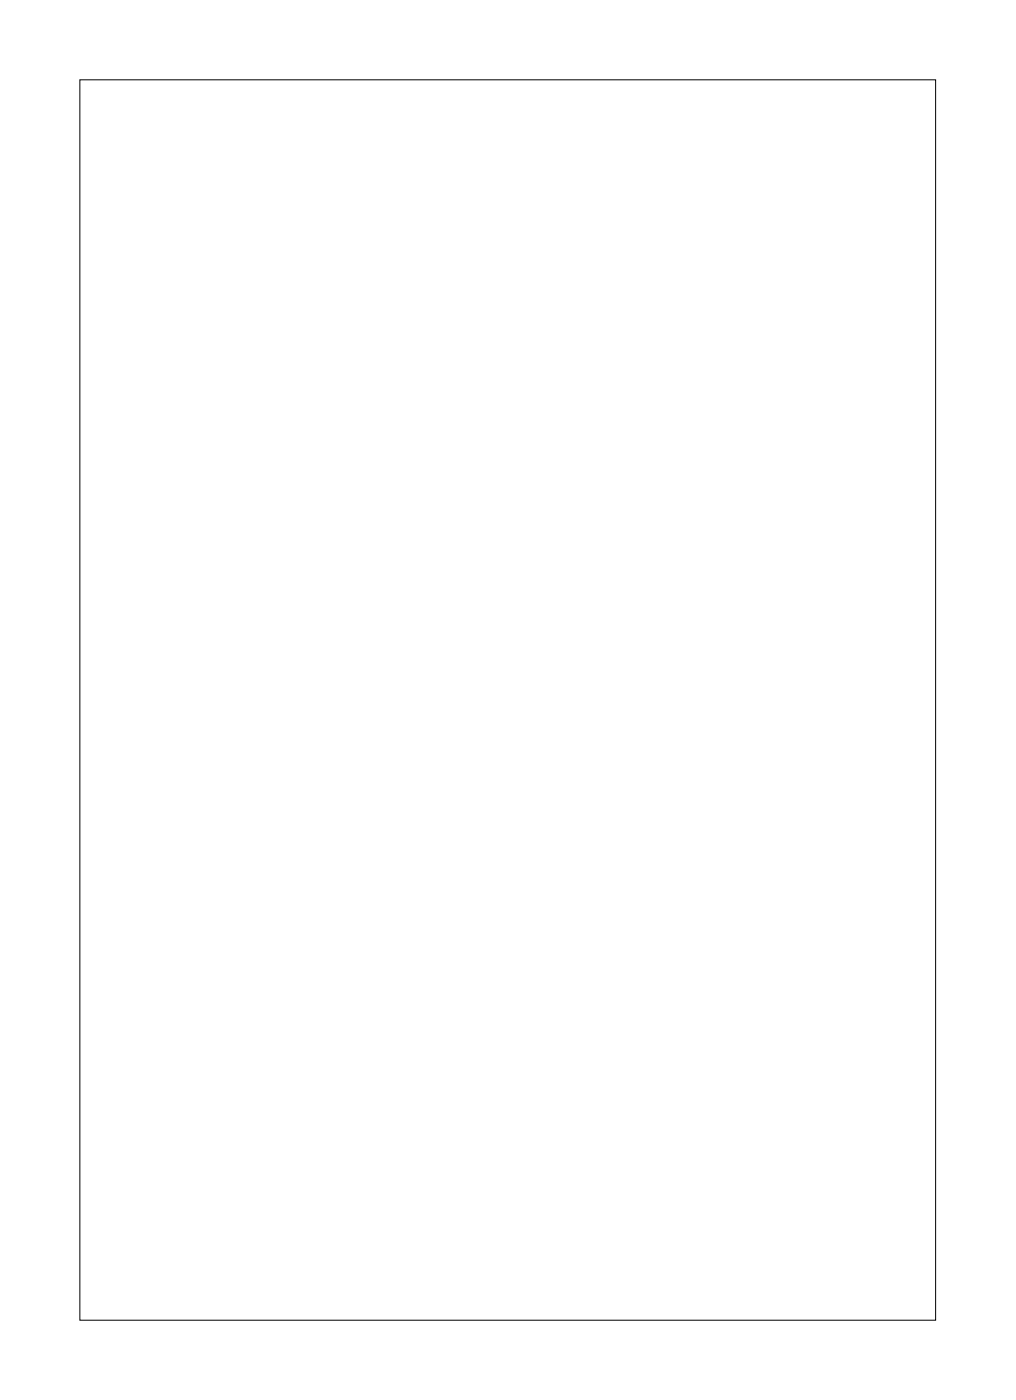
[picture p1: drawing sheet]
<svg xmlns="http://www.w3.org/2000/svg" width="109mm" height="150mm" viewBox="0 0 109 150" stroke-linecap="round" stroke-linejoin="round" font-family="sans-serif">
<path d="M8.6 8.6h91.8v133.1h-91.8z" fill="none" stroke="#000" stroke-width=".11"/>
<path d="M66.9 70.8h1.4v1.4h-1.4z" fill="#fff"/>
<path d="M66.9 70.8h1.4v1.4h-1.4z" fill="none" stroke="#fff" stroke-width=".76" stroke-linecap="butt"/>
<circle cx="67.6" cy="71.5" r=".7" fill="#fff"/>
<circle cx="67.6" cy="71.5" r=".7" fill="none" stroke="#fff" stroke-width=".76" stroke-linecap="butt"/>
<circle cx="67.6" cy="79.1" r=".7" fill="#fff"/>
<circle cx="67.6" cy="79.1" r=".7" fill="none" stroke="#fff" stroke-width=".76" stroke-linecap="butt"/>
<circle cx="70.1" cy="71.5" r=".7" fill="#fff"/>
<circle cx="70.1" cy="71.5" r=".7" fill="none" stroke="#fff" stroke-width=".76" stroke-linecap="butt"/>
<circle cx="70.1" cy="79.1" r=".7" fill="#fff"/>
<circle cx="70.1" cy="79.1" r=".7" fill="none" stroke="#fff" stroke-width=".76" stroke-linecap="butt"/>
<circle cx="72.7" cy="71.5" r=".7" fill="#fff"/>
<circle cx="72.7" cy="71.5" r=".7" fill="none" stroke="#fff" stroke-width=".76" stroke-linecap="butt"/>
<circle cx="72.7" cy="79.1" r=".7" fill="#fff"/>
<circle cx="72.7" cy="79.1" r=".7" fill="none" stroke="#fff" stroke-width=".76" stroke-linecap="butt"/>
<circle cx="75.2" cy="71.5" r=".7" fill="#fff"/>
<circle cx="75.2" cy="71.5" r=".7" fill="none" stroke="#fff" stroke-width=".76" stroke-linecap="butt"/>
<circle cx="75.2" cy="79.1" r=".7" fill="#fff"/>
<circle cx="75.2" cy="79.1" r=".7" fill="none" stroke="#fff" stroke-width=".76" stroke-linecap="butt"/>
<circle cx="77.7" cy="71.5" r=".7" fill="#fff"/>
<circle cx="77.7" cy="71.5" r=".7" fill="none" stroke="#fff" stroke-width=".76" stroke-linecap="butt"/>
<circle cx="77.7" cy="79.1" r=".7" fill="#fff"/>
<circle cx="77.7" cy="79.1" r=".7" fill="none" stroke="#fff" stroke-width=".76" stroke-linecap="butt"/>
<circle cx="80.3" cy="71.5" r=".7" fill="#fff"/>
<circle cx="80.3" cy="71.5" r=".7" fill="none" stroke="#fff" stroke-width=".76" stroke-linecap="butt"/>
<circle cx="80.3" cy="79.1" r=".7" fill="#fff"/>
<circle cx="80.3" cy="79.1" r=".7" fill="none" stroke="#fff" stroke-width=".76" stroke-linecap="butt"/>
<circle cx="82.8" cy="71.5" r=".7" fill="#fff"/>
<circle cx="82.8" cy="71.5" r=".7" fill="none" stroke="#fff" stroke-width=".76" stroke-linecap="butt"/>
<circle cx="82.8" cy="79.1" r=".7" fill="#fff"/>
<circle cx="82.8" cy="79.1" r=".7" fill="none" stroke="#fff" stroke-width=".76" stroke-linecap="butt"/>
<circle cx="85.4" cy="71.5" r=".7" fill="#fff"/>
<circle cx="85.4" cy="71.5" r=".7" fill="none" stroke="#fff" stroke-width=".76" stroke-linecap="butt"/>
<circle cx="85.4" cy="79.1" r=".7" fill="#fff"/>
<circle cx="85.4" cy="79.1" r=".7" fill="none" stroke="#fff" stroke-width=".76" stroke-linecap="butt"/>
<path d="M41.5 121.6h1.4v1.4h-1.4z" fill="#fff"/>
<path d="M41.5 121.6h1.4v1.4h-1.4z" fill="none" stroke="#fff" stroke-width=".76" stroke-linecap="butt"/>
<circle cx="42.2" cy="122.3" r=".7" fill="#fff"/>
<circle cx="42.2" cy="122.3" r=".7" fill="none" stroke="#fff" stroke-width=".76" stroke-linecap="butt"/>
<circle cx="42.2" cy="114.7" r=".7" fill="#fff"/>
<circle cx="42.2" cy="114.7" r=".7" fill="none" stroke="#fff" stroke-width=".76" stroke-linecap="butt"/>
<circle cx="39.6" cy="122.3" r=".7" fill="#fff"/>
<circle cx="39.6" cy="122.3" r=".7" fill="none" stroke="#fff" stroke-width=".76" stroke-linecap="butt"/>
<circle cx="39.6" cy="114.7" r=".7" fill="#fff"/>
<circle cx="39.6" cy="114.7" r=".7" fill="none" stroke="#fff" stroke-width=".76" stroke-linecap="butt"/>
<circle cx="37.1" cy="122.3" r=".7" fill="#fff"/>
<circle cx="37.1" cy="122.3" r=".7" fill="none" stroke="#fff" stroke-width=".76" stroke-linecap="butt"/>
<circle cx="37.1" cy="114.7" r=".7" fill="#fff"/>
<circle cx="37.1" cy="114.7" r=".7" fill="none" stroke="#fff" stroke-width=".76" stroke-linecap="butt"/>
<circle cx="34.6" cy="122.3" r=".7" fill="#fff"/>
<circle cx="34.6" cy="122.3" r=".7" fill="none" stroke="#fff" stroke-width=".76" stroke-linecap="butt"/>
<circle cx="34.6" cy="114.7" r=".7" fill="#fff"/>
<circle cx="34.6" cy="114.7" r=".7" fill="none" stroke="#fff" stroke-width=".76" stroke-linecap="butt"/>
<circle cx="32" cy="122.3" r=".7" fill="#fff"/>
<circle cx="32" cy="122.3" r=".7" fill="none" stroke="#fff" stroke-width=".76" stroke-linecap="butt"/>
<circle cx="32" cy="114.7" r=".7" fill="#fff"/>
<circle cx="32" cy="114.7" r=".7" fill="none" stroke="#fff" stroke-width=".76" stroke-linecap="butt"/>
<circle cx="29.5" cy="122.3" r=".7" fill="#fff"/>
<circle cx="29.5" cy="122.3" r=".7" fill="none" stroke="#fff" stroke-width=".76" stroke-linecap="butt"/>
<circle cx="29.5" cy="114.7" r=".7" fill="#fff"/>
<circle cx="29.5" cy="114.7" r=".7" fill="none" stroke="#fff" stroke-width=".76" stroke-linecap="butt"/>
<circle cx="26.9" cy="122.3" r=".7" fill="#fff"/>
<circle cx="26.9" cy="122.3" r=".7" fill="none" stroke="#fff" stroke-width=".76" stroke-linecap="butt"/>
<circle cx="26.9" cy="114.7" r=".7" fill="#fff"/>
<circle cx="26.9" cy="114.7" r=".7" fill="none" stroke="#fff" stroke-width=".76" stroke-linecap="butt"/>
<circle cx="24.4" cy="122.3" r=".7" fill="#fff"/>
<circle cx="24.4" cy="122.3" r=".7" fill="none" stroke="#fff" stroke-width=".76" stroke-linecap="butt"/>
<circle cx="24.4" cy="114.7" r=".7" fill="#fff"/>
<circle cx="24.4" cy="114.7" r=".7" fill="none" stroke="#fff" stroke-width=".76" stroke-linecap="butt"/>
<path d="M41.5 78.4h1.4v1.4h-1.4z" fill="#fff"/>
<path d="M41.5 78.4h1.4v1.4h-1.4z" fill="none" stroke="#fff" stroke-width=".76" stroke-linecap="butt"/>
<circle cx="42.2" cy="79.1" r=".7" fill="#fff"/>
<circle cx="42.2" cy="79.1" r=".7" fill="none" stroke="#fff" stroke-width=".76" stroke-linecap="butt"/>
<circle cx="42.2" cy="71.5" r=".7" fill="#fff"/>
<circle cx="42.2" cy="71.5" r=".7" fill="none" stroke="#fff" stroke-width=".76" stroke-linecap="butt"/>
<circle cx="39.6" cy="79.1" r=".7" fill="#fff"/>
<circle cx="39.6" cy="79.1" r=".7" fill="none" stroke="#fff" stroke-width=".76" stroke-linecap="butt"/>
<circle cx="39.6" cy="71.5" r=".7" fill="#fff"/>
<circle cx="39.6" cy="71.5" r=".7" fill="none" stroke="#fff" stroke-width=".76" stroke-linecap="butt"/>
<circle cx="37.1" cy="79.1" r=".7" fill="#fff"/>
<circle cx="37.1" cy="79.1" r=".7" fill="none" stroke="#fff" stroke-width=".76" stroke-linecap="butt"/>
<circle cx="37.1" cy="71.5" r=".7" fill="#fff"/>
<circle cx="37.1" cy="71.5" r=".7" fill="none" stroke="#fff" stroke-width=".76" stroke-linecap="butt"/>
<circle cx="34.6" cy="79.1" r=".7" fill="#fff"/>
<circle cx="34.6" cy="79.1" r=".7" fill="none" stroke="#fff" stroke-width=".76" stroke-linecap="butt"/>
<circle cx="34.6" cy="71.5" r=".7" fill="#fff"/>
<circle cx="34.6" cy="71.5" r=".7" fill="none" stroke="#fff" stroke-width=".76" stroke-linecap="butt"/>
<circle cx="32" cy="79.1" r=".7" fill="#fff"/>
<circle cx="32" cy="79.1" r=".7" fill="none" stroke="#fff" stroke-width=".76" stroke-linecap="butt"/>
<circle cx="32" cy="71.5" r=".7" fill="#fff"/>
<circle cx="32" cy="71.5" r=".7" fill="none" stroke="#fff" stroke-width=".76" stroke-linecap="butt"/>
<circle cx="29.5" cy="79.1" r=".7" fill="#fff"/>
<circle cx="29.5" cy="79.1" r=".7" fill="none" stroke="#fff" stroke-width=".76" stroke-linecap="butt"/>
<circle cx="29.5" cy="71.5" r=".7" fill="#fff"/>
<circle cx="29.5" cy="71.5" r=".7" fill="none" stroke="#fff" stroke-width=".76" stroke-linecap="butt"/>
<circle cx="26.9" cy="79.1" r=".7" fill="#fff"/>
<circle cx="26.9" cy="79.1" r=".7" fill="none" stroke="#fff" stroke-width=".76" stroke-linecap="butt"/>
<circle cx="26.9" cy="71.5" r=".7" fill="#fff"/>
<circle cx="26.9" cy="71.5" r=".7" fill="none" stroke="#fff" stroke-width=".76" stroke-linecap="butt"/>
<circle cx="24.4" cy="79.1" r=".7" fill="#fff"/>
<circle cx="24.4" cy="79.1" r=".7" fill="none" stroke="#fff" stroke-width=".76" stroke-linecap="butt"/>
<circle cx="24.4" cy="71.5" r=".7" fill="#fff"/>
<circle cx="24.4" cy="71.5" r=".7" fill="none" stroke="#fff" stroke-width=".76" stroke-linecap="butt"/>
<path d="M66.9 27.6h1.4v1.4h-1.4z" fill="#fff"/>
<path d="M66.9 27.6h1.4v1.4h-1.4z" fill="none" stroke="#fff" stroke-width=".76" stroke-linecap="butt"/>
<circle cx="67.6" cy="28.3" r=".7" fill="#fff"/>
<circle cx="67.6" cy="28.3" r=".7" fill="none" stroke="#fff" stroke-width=".76" stroke-linecap="butt"/>
<circle cx="67.6" cy="36" r=".7" fill="#fff"/>
<circle cx="67.6" cy="36" r=".7" fill="none" stroke="#fff" stroke-width=".76" stroke-linecap="butt"/>
<circle cx="70.1" cy="28.3" r=".7" fill="#fff"/>
<circle cx="70.1" cy="28.3" r=".7" fill="none" stroke="#fff" stroke-width=".76" stroke-linecap="butt"/>
<circle cx="70.1" cy="36" r=".7" fill="#fff"/>
<circle cx="70.1" cy="36" r=".7" fill="none" stroke="#fff" stroke-width=".76" stroke-linecap="butt"/>
<circle cx="72.7" cy="28.3" r=".7" fill="#fff"/>
<circle cx="72.7" cy="28.3" r=".7" fill="none" stroke="#fff" stroke-width=".76" stroke-linecap="butt"/>
<circle cx="72.7" cy="36" r=".7" fill="#fff"/>
<circle cx="72.7" cy="36" r=".7" fill="none" stroke="#fff" stroke-width=".76" stroke-linecap="butt"/>
<circle cx="75.2" cy="28.3" r=".7" fill="#fff"/>
<circle cx="75.2" cy="28.3" r=".7" fill="none" stroke="#fff" stroke-width=".76" stroke-linecap="butt"/>
<circle cx="75.2" cy="36" r=".7" fill="#fff"/>
<circle cx="75.2" cy="36" r=".7" fill="none" stroke="#fff" stroke-width=".76" stroke-linecap="butt"/>
<circle cx="77.7" cy="28.3" r=".7" fill="#fff"/>
<circle cx="77.7" cy="28.3" r=".7" fill="none" stroke="#fff" stroke-width=".76" stroke-linecap="butt"/>
<circle cx="77.7" cy="36" r=".7" fill="#fff"/>
<circle cx="77.7" cy="36" r=".7" fill="none" stroke="#fff" stroke-width=".76" stroke-linecap="butt"/>
<circle cx="80.3" cy="28.3" r=".7" fill="#fff"/>
<circle cx="80.3" cy="28.3" r=".7" fill="none" stroke="#fff" stroke-width=".76" stroke-linecap="butt"/>
<circle cx="80.3" cy="36" r=".7" fill="#fff"/>
<circle cx="80.3" cy="36" r=".7" fill="none" stroke="#fff" stroke-width=".76" stroke-linecap="butt"/>
<circle cx="82.8" cy="28.3" r=".7" fill="#fff"/>
<circle cx="82.8" cy="28.3" r=".7" fill="none" stroke="#fff" stroke-width=".76" stroke-linecap="butt"/>
<circle cx="82.8" cy="36" r=".7" fill="#fff"/>
<circle cx="82.8" cy="36" r=".7" fill="none" stroke="#fff" stroke-width=".76" stroke-linecap="butt"/>
<circle cx="85.4" cy="28.3" r=".7" fill="#fff"/>
<circle cx="85.4" cy="28.3" r=".7" fill="none" stroke="#fff" stroke-width=".76" stroke-linecap="butt"/>
<circle cx="85.4" cy="36" r=".7" fill="#fff"/>
<circle cx="85.4" cy="36" r=".7" fill="none" stroke="#fff" stroke-width=".76" stroke-linecap="butt"/>
<path d="M41.5 35.3h1.4v1.4h-1.4z" fill="#fff"/>
<path d="M41.5 35.3h1.4v1.4h-1.4z" fill="none" stroke="#fff" stroke-width=".76" stroke-linecap="butt"/>
<circle cx="42.2" cy="36" r=".7" fill="#fff"/>
<circle cx="42.2" cy="36" r=".7" fill="none" stroke="#fff" stroke-width=".76" stroke-linecap="butt"/>
<circle cx="42.2" cy="28.3" r=".7" fill="#fff"/>
<circle cx="42.2" cy="28.3" r=".7" fill="none" stroke="#fff" stroke-width=".76" stroke-linecap="butt"/>
<circle cx="39.6" cy="36" r=".7" fill="#fff"/>
<circle cx="39.6" cy="36" r=".7" fill="none" stroke="#fff" stroke-width=".76" stroke-linecap="butt"/>
<circle cx="39.6" cy="28.3" r=".7" fill="#fff"/>
<circle cx="39.6" cy="28.3" r=".7" fill="none" stroke="#fff" stroke-width=".76" stroke-linecap="butt"/>
<circle cx="37.1" cy="36" r=".7" fill="#fff"/>
<circle cx="37.1" cy="36" r=".7" fill="none" stroke="#fff" stroke-width=".76" stroke-linecap="butt"/>
<circle cx="37.1" cy="28.3" r=".7" fill="#fff"/>
<circle cx="37.1" cy="28.3" r=".7" fill="none" stroke="#fff" stroke-width=".76" stroke-linecap="butt"/>
<circle cx="34.6" cy="36" r=".7" fill="#fff"/>
<circle cx="34.6" cy="36" r=".7" fill="none" stroke="#fff" stroke-width=".76" stroke-linecap="butt"/>
<circle cx="34.6" cy="28.3" r=".7" fill="#fff"/>
<circle cx="34.6" cy="28.3" r=".7" fill="none" stroke="#fff" stroke-width=".76" stroke-linecap="butt"/>
<circle cx="32" cy="36" r=".7" fill="#fff"/>
<circle cx="32" cy="36" r=".7" fill="none" stroke="#fff" stroke-width=".76" stroke-linecap="butt"/>
<circle cx="32" cy="28.3" r=".7" fill="#fff"/>
<circle cx="32" cy="28.3" r=".7" fill="none" stroke="#fff" stroke-width=".76" stroke-linecap="butt"/>
<circle cx="29.5" cy="36" r=".7" fill="#fff"/>
<circle cx="29.5" cy="36" r=".7" fill="none" stroke="#fff" stroke-width=".76" stroke-linecap="butt"/>
<circle cx="29.5" cy="28.3" r=".7" fill="#fff"/>
<circle cx="29.5" cy="28.3" r=".7" fill="none" stroke="#fff" stroke-width=".76" stroke-linecap="butt"/>
<circle cx="26.9" cy="36" r=".7" fill="#fff"/>
<circle cx="26.9" cy="36" r=".7" fill="none" stroke="#fff" stroke-width=".76" stroke-linecap="butt"/>
<circle cx="26.9" cy="28.3" r=".7" fill="#fff"/>
<circle cx="26.9" cy="28.3" r=".7" fill="none" stroke="#fff" stroke-width=".76" stroke-linecap="butt"/>
<circle cx="24.4" cy="36" r=".7" fill="#fff"/>
<circle cx="24.4" cy="36" r=".7" fill="none" stroke="#fff" stroke-width=".76" stroke-linecap="butt"/>
<circle cx="24.4" cy="28.3" r=".7" fill="#fff"/>
<circle cx="24.4" cy="28.3" r=".7" fill="none" stroke="#fff" stroke-width=".76" stroke-linecap="butt"/>
<path d="M59.2 70.8h1.5v1.5h-1.5z" fill="#fff"/>
<path d="M59.2 70.8h1.5v1.5h-1.5z" fill="none" stroke="#fff" stroke-width=".76" stroke-linecap="butt"/>
<circle cx="60" cy="71.5" r=".74" fill="#fff"/>
<circle cx="60" cy="71.5" r=".74" fill="none" stroke="#fff" stroke-width=".76" stroke-linecap="butt"/>
<circle cx="60" cy="74.1" r=".74" fill="#fff"/>
<circle cx="60" cy="74.1" r=".74" fill="none" stroke="#fff" stroke-width=".76" stroke-linecap="butt"/>
<circle cx="60" cy="76.6" r=".74" fill="#fff"/>
<circle cx="60" cy="76.6" r=".74" fill="none" stroke="#fff" stroke-width=".76" stroke-linecap="butt"/>
<circle cx="60" cy="79.1" r=".74" fill="#fff"/>
<circle cx="60" cy="79.1" r=".74" fill="none" stroke="#fff" stroke-width=".76" stroke-linecap="butt"/>
<path d="M49.1 121.6h1.4v1.5h-1.4z" fill="#fff"/>
<path d="M49.1 121.6h1.4v1.5h-1.4z" fill="none" stroke="#fff" stroke-width=".76" stroke-linecap="butt"/>
<circle cx="49.8" cy="122.3" r=".74" fill="#fff"/>
<circle cx="49.8" cy="122.3" r=".74" fill="none" stroke="#fff" stroke-width=".76" stroke-linecap="butt"/>
<circle cx="49.8" cy="119.8" r=".74" fill="#fff"/>
<circle cx="49.8" cy="119.8" r=".74" fill="none" stroke="#fff" stroke-width=".76" stroke-linecap="butt"/>
<circle cx="49.8" cy="117.2" r=".74" fill="#fff"/>
<circle cx="49.8" cy="117.2" r=".74" fill="none" stroke="#fff" stroke-width=".76" stroke-linecap="butt"/>
<circle cx="49.8" cy="114.7" r=".74" fill="#fff"/>
<circle cx="49.8" cy="114.7" r=".74" fill="none" stroke="#fff" stroke-width=".76" stroke-linecap="butt"/>
<path d="M49.1 78.4h1.4v1.5h-1.4z" fill="#fff"/>
<path d="M49.1 78.4h1.4v1.5h-1.4z" fill="none" stroke="#fff" stroke-width=".76" stroke-linecap="butt"/>
<circle cx="49.8" cy="79.1" r=".74" fill="#fff"/>
<circle cx="49.8" cy="79.1" r=".74" fill="none" stroke="#fff" stroke-width=".76" stroke-linecap="butt"/>
<circle cx="49.8" cy="76.6" r=".74" fill="#fff"/>
<circle cx="49.8" cy="76.6" r=".74" fill="none" stroke="#fff" stroke-width=".76" stroke-linecap="butt"/>
<circle cx="49.8" cy="74.1" r=".74" fill="#fff"/>
<circle cx="49.8" cy="74.1" r=".74" fill="none" stroke="#fff" stroke-width=".76" stroke-linecap="butt"/>
<circle cx="49.8" cy="71.5" r=".74" fill="#fff"/>
<circle cx="49.8" cy="71.5" r=".74" fill="none" stroke="#fff" stroke-width=".76" stroke-linecap="butt"/>
<path d="M59.2 27.6h1.5v1.5h-1.5z" fill="#fff"/>
<path d="M59.2 27.6h1.5v1.5h-1.5z" fill="none" stroke="#fff" stroke-width=".76" stroke-linecap="butt"/>
<circle cx="60" cy="28.3" r=".74" fill="#fff"/>
<circle cx="60" cy="28.3" r=".74" fill="none" stroke="#fff" stroke-width=".76" stroke-linecap="butt"/>
<circle cx="60" cy="30.9" r=".74" fill="#fff"/>
<circle cx="60" cy="30.9" r=".74" fill="none" stroke="#fff" stroke-width=".76" stroke-linecap="butt"/>
<circle cx="60" cy="33.4" r=".74" fill="#fff"/>
<circle cx="60" cy="33.4" r=".74" fill="none" stroke="#fff" stroke-width=".76" stroke-linecap="butt"/>
<circle cx="60" cy="36" r=".74" fill="#fff"/>
<circle cx="60" cy="36" r=".74" fill="none" stroke="#fff" stroke-width=".76" stroke-linecap="butt"/>
<path d="M92.3 70.8h1.4v1.4h-1.4z" fill="#fff"/>
<path d="M92.3 70.8h1.4v1.4h-1.4z" fill="none" stroke="#fff" stroke-width=".69" stroke-linecap="butt"/>
<circle cx="93" cy="71.5" r=".72" fill="#fff"/>
<circle cx="93" cy="71.5" r=".72" fill="none" stroke="#fff" stroke-width=".69" stroke-linecap="butt"/>
<circle cx="93" cy="74.1" r=".72" fill="#fff"/>
<circle cx="93" cy="74.1" r=".72" fill="none" stroke="#fff" stroke-width=".69" stroke-linecap="butt"/>
<circle cx="93" cy="76.6" r=".72" fill="#fff"/>
<circle cx="93" cy="76.6" r=".72" fill="none" stroke="#fff" stroke-width=".69" stroke-linecap="butt"/>
<circle cx="93" cy="79.1" r=".72" fill="#fff"/>
<circle cx="93" cy="79.1" r=".72" fill="none" stroke="#fff" stroke-width=".69" stroke-linecap="butt"/>
<path d="M15.2 121.2h1.5v1.4h-1.5z" fill="#fff"/>
<path d="M15.2 121.2h1.5v1.4h-1.5z" fill="none" stroke="#fff" stroke-width=".69" stroke-linecap="butt"/>
<circle cx="16" cy="121.9" r=".72" fill="#fff"/>
<circle cx="16" cy="121.9" r=".72" fill="none" stroke="#fff" stroke-width=".69" stroke-linecap="butt"/>
<circle cx="16" cy="119.3" r=".72" fill="#fff"/>
<circle cx="16" cy="119.3" r=".72" fill="none" stroke="#fff" stroke-width=".69" stroke-linecap="butt"/>
<circle cx="16" cy="116.8" r=".72" fill="#fff"/>
<circle cx="16" cy="116.8" r=".72" fill="none" stroke="#fff" stroke-width=".69" stroke-linecap="butt"/>
<circle cx="16" cy="114.3" r=".72" fill="#fff"/>
<circle cx="16" cy="114.3" r=".72" fill="none" stroke="#fff" stroke-width=".69" stroke-linecap="butt"/>
<path d="M15.2 78h1.5v1.4h-1.5z" fill="#fff"/>
<path d="M15.2 78h1.5v1.4h-1.5z" fill="none" stroke="#fff" stroke-width=".69" stroke-linecap="butt"/>
<circle cx="16" cy="78.7" r=".72" fill="#fff"/>
<circle cx="16" cy="78.7" r=".72" fill="none" stroke="#fff" stroke-width=".69" stroke-linecap="butt"/>
<circle cx="16" cy="76.2" r=".72" fill="#fff"/>
<circle cx="16" cy="76.2" r=".72" fill="none" stroke="#fff" stroke-width=".69" stroke-linecap="butt"/>
<circle cx="16" cy="73.6" r=".72" fill="#fff"/>
<circle cx="16" cy="73.6" r=".72" fill="none" stroke="#fff" stroke-width=".69" stroke-linecap="butt"/>
<circle cx="16" cy="71.1" r=".72" fill="#fff"/>
<circle cx="16" cy="71.1" r=".72" fill="none" stroke="#fff" stroke-width=".69" stroke-linecap="butt"/>
<path d="M92.3 27.6h1.4v1.5h-1.4z" fill="#fff"/>
<path d="M92.3 27.6h1.4v1.5h-1.4z" fill="none" stroke="#fff" stroke-width=".69" stroke-linecap="butt"/>
<circle cx="93" cy="28.3" r=".72" fill="#fff"/>
<circle cx="93" cy="28.3" r=".72" fill="none" stroke="#fff" stroke-width=".69" stroke-linecap="butt"/>
<circle cx="93" cy="30.9" r=".72" fill="#fff"/>
<circle cx="93" cy="30.9" r=".72" fill="none" stroke="#fff" stroke-width=".69" stroke-linecap="butt"/>
<circle cx="93" cy="33.4" r=".72" fill="#fff"/>
<circle cx="93" cy="33.4" r=".72" fill="none" stroke="#fff" stroke-width=".69" stroke-linecap="butt"/>
<circle cx="93" cy="36" r=".72" fill="#fff"/>
<circle cx="93" cy="36" r=".72" fill="none" stroke="#fff" stroke-width=".69" stroke-linecap="butt"/>
<path d="M49.1 35.2h1.4v1.5h-1.4z" fill="#fff"/>
<path d="M49.1 35.2h1.4v1.5h-1.4z" fill="none" stroke="#fff" stroke-width=".69" stroke-linecap="butt"/>
<circle cx="49.8" cy="36" r=".72" fill="#fff"/>
<circle cx="49.8" cy="36" r=".72" fill="none" stroke="#fff" stroke-width=".69" stroke-linecap="butt"/>
<circle cx="49.8" cy="33.4" r=".72" fill="#fff"/>
<circle cx="49.8" cy="33.4" r=".72" fill="none" stroke="#fff" stroke-width=".69" stroke-linecap="butt"/>
<circle cx="49.8" cy="30.9" r=".72" fill="#fff"/>
<circle cx="49.8" cy="30.9" r=".72" fill="none" stroke="#fff" stroke-width=".69" stroke-linecap="butt"/>
<circle cx="49.8" cy="28.3" r=".72" fill="#fff"/>
<circle cx="49.8" cy="28.3" r=".72" fill="none" stroke="#fff" stroke-width=".69" stroke-linecap="butt"/>
<path d="M15.2 34.8h1.5v1.4h-1.5z" fill="#fff"/>
<path d="M15.2 34.8h1.5v1.4h-1.5z" fill="none" stroke="#fff" stroke-width=".69" stroke-linecap="butt"/>
<circle cx="16" cy="35.5" r=".72" fill="#fff"/>
<circle cx="16" cy="35.5" r=".72" fill="none" stroke="#fff" stroke-width=".69" stroke-linecap="butt"/>
<circle cx="16" cy="33" r=".72" fill="#fff"/>
<circle cx="16" cy="33" r=".72" fill="none" stroke="#fff" stroke-width=".69" stroke-linecap="butt"/>
<circle cx="16" cy="30.4" r=".72" fill="#fff"/>
<circle cx="16" cy="30.4" r=".72" fill="none" stroke="#fff" stroke-width=".69" stroke-linecap="butt"/>
<circle cx="16" cy="27.9" r=".72" fill="#fff"/>
<circle cx="16" cy="27.9" r=".72" fill="none" stroke="#fff" stroke-width=".69" stroke-linecap="butt"/>
<path d="M45.5 12.2h1.4v1.4h-1.4z" fill="#fff"/>
<path d="M45.5 12.2h1.4v1.4h-1.4z" fill="none" stroke="#fff" stroke-width=".69" stroke-linecap="butt"/>
<circle cx="46.2" cy="12.9" r=".72" fill="#fff"/>
<circle cx="46.2" cy="12.9" r=".72" fill="none" stroke="#fff" stroke-width=".69" stroke-linecap="butt"/>
<circle cx="48.7" cy="12.9" r=".72" fill="#fff"/>
<circle cx="48.7" cy="12.9" r=".72" fill="none" stroke="#fff" stroke-width=".69" stroke-linecap="butt"/>
<circle cx="51.3" cy="12.9" r=".72" fill="#fff"/>
<circle cx="51.3" cy="12.9" r=".72" fill="none" stroke="#fff" stroke-width=".69" stroke-linecap="butt"/>
<circle cx="53.8" cy="12.9" r=".72" fill="#fff"/>
<circle cx="53.8" cy="12.9" r=".72" fill="none" stroke="#fff" stroke-width=".69" stroke-linecap="butt"/>
<circle cx="60" cy="66.4" r=".7" fill="#fff"/>
<circle cx="60" cy="66.4" r=".7" fill="none" stroke="#fff" stroke-width=".76" stroke-linecap="butt"/>
<circle cx="67.6" cy="66.4" r=".7" fill="#fff"/>
<circle cx="67.6" cy="66.4" r=".7" fill="none" stroke="#fff" stroke-width=".76" stroke-linecap="butt"/>
<circle cx="49.8" cy="127.4" r=".7" fill="#fff"/>
<circle cx="49.8" cy="127.4" r=".7" fill="none" stroke="#fff" stroke-width=".76" stroke-linecap="butt"/>
<circle cx="42.2" cy="127.4" r=".7" fill="#fff"/>
<circle cx="42.2" cy="127.4" r=".7" fill="none" stroke="#fff" stroke-width=".76" stroke-linecap="butt"/>
<circle cx="49.8" cy="84.2" r=".7" fill="#fff"/>
<circle cx="49.8" cy="84.2" r=".7" fill="none" stroke="#fff" stroke-width=".76" stroke-linecap="butt"/>
<circle cx="42.2" cy="84.2" r=".7" fill="#fff"/>
<circle cx="42.2" cy="84.2" r=".7" fill="none" stroke="#fff" stroke-width=".76" stroke-linecap="butt"/>
<circle cx="60" cy="23.3" r=".7" fill="#fff"/>
<circle cx="60" cy="23.3" r=".7" fill="none" stroke="#fff" stroke-width=".76" stroke-linecap="butt"/>
<circle cx="67.6" cy="23.3" r=".7" fill="#fff"/>
<circle cx="67.6" cy="23.3" r=".7" fill="none" stroke="#fff" stroke-width=".76" stroke-linecap="butt"/>
<circle cx="49.8" cy="41" r=".7" fill="#fff"/>
<circle cx="49.8" cy="41" r=".7" fill="none" stroke="#fff" stroke-width=".76" stroke-linecap="butt"/>
<circle cx="42.2" cy="41" r=".7" fill="#fff"/>
<circle cx="42.2" cy="41" r=".7" fill="none" stroke="#fff" stroke-width=".76" stroke-linecap="butt"/>
<circle cx="75.2" cy="86.8" r=".7" fill="#fff"/>
<circle cx="75.2" cy="86.8" r=".7" fill="none" stroke="#fff" stroke-width=".76" stroke-linecap="butt"/>
<circle cx="75.2" cy="94.4" r=".7" fill="#fff"/>
<circle cx="75.2" cy="94.4" r=".7" fill="none" stroke="#fff" stroke-width=".76" stroke-linecap="butt"/>
<circle cx="82.8" cy="84.2" r=".7" fill="#fff"/>
<circle cx="82.8" cy="84.2" r=".7" fill="none" stroke="#fff" stroke-width=".76" stroke-linecap="butt"/>
<circle cx="82.8" cy="91.8" r=".7" fill="#fff"/>
<circle cx="82.8" cy="91.8" r=".7" fill="none" stroke="#fff" stroke-width=".76" stroke-linecap="butt"/>
<circle cx="82.8" cy="58.8" r=".7" fill="#fff"/>
<circle cx="82.8" cy="58.8" r=".7" fill="none" stroke="#fff" stroke-width=".76" stroke-linecap="butt"/>
<circle cx="82.8" cy="66.4" r=".7" fill="#fff"/>
<circle cx="82.8" cy="66.4" r=".7" fill="none" stroke="#fff" stroke-width=".76" stroke-linecap="butt"/>
<circle cx="34.6" cy="107.1" r=".7" fill="#fff"/>
<circle cx="34.6" cy="107.1" r=".7" fill="none" stroke="#fff" stroke-width=".76" stroke-linecap="butt"/>
<circle cx="34.6" cy="99.5" r=".7" fill="#fff"/>
<circle cx="34.6" cy="99.5" r=".7" fill="none" stroke="#fff" stroke-width=".76" stroke-linecap="butt"/>
<circle cx="26.9" cy="109.6" r=".7" fill="#fff"/>
<circle cx="26.9" cy="109.6" r=".7" fill="none" stroke="#fff" stroke-width=".76" stroke-linecap="butt"/>
<circle cx="26.9" cy="102" r=".7" fill="#fff"/>
<circle cx="26.9" cy="102" r=".7" fill="none" stroke="#fff" stroke-width=".76" stroke-linecap="butt"/>
<circle cx="26.9" cy="135" r=".7" fill="#fff"/>
<circle cx="26.9" cy="135" r=".7" fill="none" stroke="#fff" stroke-width=".76" stroke-linecap="butt"/>
<circle cx="26.9" cy="127.4" r=".7" fill="#fff"/>
<circle cx="26.9" cy="127.4" r=".7" fill="none" stroke="#fff" stroke-width=".76" stroke-linecap="butt"/>
<circle cx="26.9" cy="66.4" r=".7" fill="#fff"/>
<circle cx="26.9" cy="66.4" r=".7" fill="none" stroke="#fff" stroke-width=".76" stroke-linecap="butt"/>
<circle cx="26.9" cy="58.8" r=".7" fill="#fff"/>
<circle cx="26.9" cy="58.8" r=".7" fill="none" stroke="#fff" stroke-width=".76" stroke-linecap="butt"/>
<circle cx="26.9" cy="91.8" r=".7" fill="#fff"/>
<circle cx="26.9" cy="91.8" r=".7" fill="none" stroke="#fff" stroke-width=".76" stroke-linecap="butt"/>
<circle cx="26.9" cy="84.2" r=".7" fill="#fff"/>
<circle cx="26.9" cy="84.2" r=".7" fill="none" stroke="#fff" stroke-width=".76" stroke-linecap="butt"/>
<circle cx="34.6" cy="63.9" r=".7" fill="#fff"/>
<circle cx="34.6" cy="63.9" r=".7" fill="none" stroke="#fff" stroke-width=".76" stroke-linecap="butt"/>
<circle cx="34.6" cy="56.3" r=".7" fill="#fff"/>
<circle cx="34.6" cy="56.3" r=".7" fill="none" stroke="#fff" stroke-width=".76" stroke-linecap="butt"/>
<circle cx="82.8" cy="41" r=".7" fill="#fff"/>
<circle cx="82.8" cy="41" r=".7" fill="none" stroke="#fff" stroke-width=".76" stroke-linecap="butt"/>
<circle cx="82.8" cy="48.7" r=".7" fill="#fff"/>
<circle cx="82.8" cy="48.7" r=".7" fill="none" stroke="#fff" stroke-width=".76" stroke-linecap="butt"/>
<circle cx="82.8" cy="15.6" r=".7" fill="#fff"/>
<circle cx="82.8" cy="15.6" r=".7" fill="none" stroke="#fff" stroke-width=".76" stroke-linecap="butt"/>
<circle cx="82.8" cy="23.3" r=".7" fill="#fff"/>
<circle cx="82.8" cy="23.3" r=".7" fill="none" stroke="#fff" stroke-width=".76" stroke-linecap="butt"/>
<circle cx="75.2" cy="43.6" r=".7" fill="#fff"/>
<circle cx="75.2" cy="43.6" r=".7" fill="none" stroke="#fff" stroke-width=".76" stroke-linecap="butt"/>
<circle cx="75.2" cy="51.2" r=".7" fill="#fff"/>
<circle cx="75.2" cy="51.2" r=".7" fill="none" stroke="#fff" stroke-width=".76" stroke-linecap="butt"/>
<circle cx="26.9" cy="23.3" r=".7" fill="#fff"/>
<circle cx="26.9" cy="23.3" r=".7" fill="none" stroke="#fff" stroke-width=".76" stroke-linecap="butt"/>
<circle cx="26.9" cy="15.6" r=".7" fill="#fff"/>
<circle cx="26.9" cy="15.6" r=".7" fill="none" stroke="#fff" stroke-width=".76" stroke-linecap="butt"/>
<circle cx="34.6" cy="20.7" r=".7" fill="#fff"/>
<circle cx="34.6" cy="20.7" r=".7" fill="none" stroke="#fff" stroke-width=".76" stroke-linecap="butt"/>
<circle cx="34.6" cy="13.1" r=".7" fill="#fff"/>
<circle cx="34.6" cy="13.1" r=".7" fill="none" stroke="#fff" stroke-width=".76" stroke-linecap="butt"/>
<circle cx="26.9" cy="48.7" r=".7" fill="#fff"/>
<circle cx="26.9" cy="48.7" r=".7" fill="none" stroke="#fff" stroke-width=".76" stroke-linecap="butt"/>
<circle cx="26.9" cy="41" r=".7" fill="#fff"/>
<circle cx="26.9" cy="41" r=".7" fill="none" stroke="#fff" stroke-width=".76" stroke-linecap="butt"/>
<circle cx="75.2" cy="56.3" r=".7" fill="#fff"/>
<circle cx="75.2" cy="56.3" r=".7" fill="none" stroke="#fff" stroke-width=".76" stroke-linecap="butt"/>
<circle cx="75.2" cy="63.9" r=".7" fill="#fff"/>
<circle cx="75.2" cy="63.9" r=".7" fill="none" stroke="#fff" stroke-width=".76" stroke-linecap="butt"/>
<circle cx="34.6" cy="137.6" r=".7" fill="#fff"/>
<circle cx="34.6" cy="137.6" r=".7" fill="none" stroke="#fff" stroke-width=".76" stroke-linecap="butt"/>
<circle cx="34.6" cy="129.9" r=".7" fill="#fff"/>
<circle cx="34.6" cy="129.9" r=".7" fill="none" stroke="#fff" stroke-width=".76" stroke-linecap="butt"/>
<circle cx="34.6" cy="94.4" r=".7" fill="#fff"/>
<circle cx="34.6" cy="94.4" r=".7" fill="none" stroke="#fff" stroke-width=".76" stroke-linecap="butt"/>
<circle cx="34.6" cy="86.8" r=".7" fill="#fff"/>
<circle cx="34.6" cy="86.8" r=".7" fill="none" stroke="#fff" stroke-width=".76" stroke-linecap="butt"/>
<circle cx="75.2" cy="13.1" r=".7" fill="#fff"/>
<circle cx="75.2" cy="13.1" r=".7" fill="none" stroke="#fff" stroke-width=".76" stroke-linecap="butt"/>
<circle cx="75.2" cy="20.7" r=".7" fill="#fff"/>
<circle cx="75.2" cy="20.7" r=".7" fill="none" stroke="#fff" stroke-width=".76" stroke-linecap="butt"/>
<circle cx="34.6" cy="51.2" r=".7" fill="#fff"/>
<circle cx="34.6" cy="51.2" r=".7" fill="none" stroke="#fff" stroke-width=".76" stroke-linecap="butt"/>
<circle cx="34.6" cy="43.6" r=".7" fill="#fff"/>
<circle cx="34.6" cy="43.6" r=".7" fill="none" stroke="#fff" stroke-width=".76" stroke-linecap="butt"/>
</svg>
